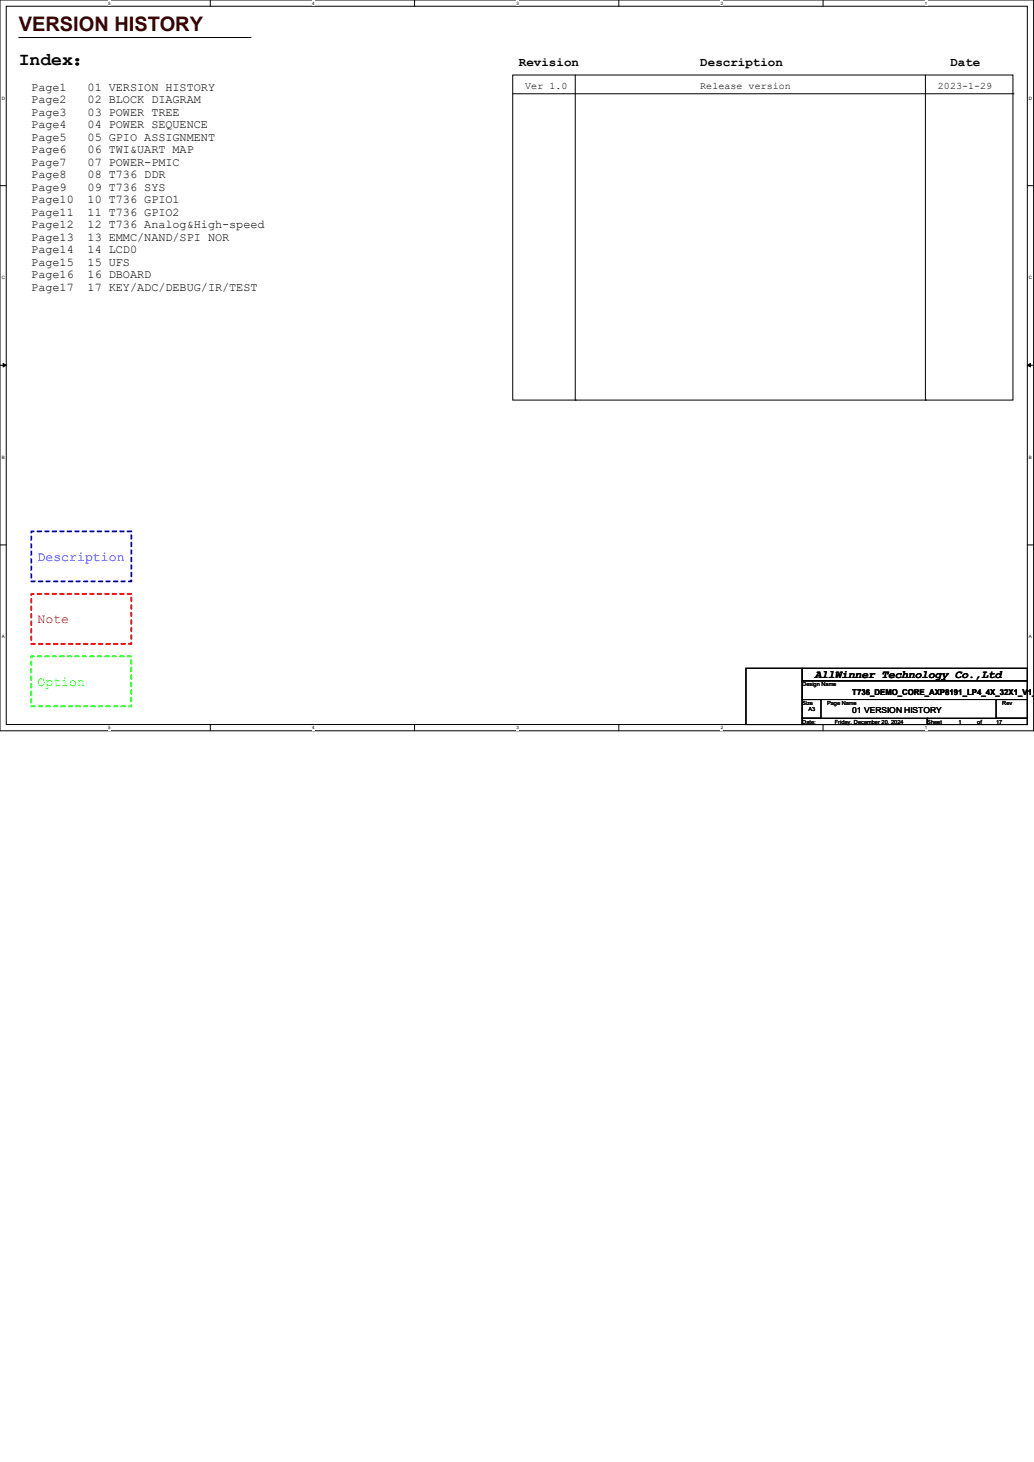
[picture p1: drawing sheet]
<svg xmlns="http://www.w3.org/2000/svg" width="210mm" height="297mm" viewBox="0 0 210 297" stroke-linecap="round" stroke-linejoin="round" font-family="sans-serif">
<defs><g id="words">
<text font-size="4.1" fill="#400000" x="3.8" y="6.3">VERSION HISTORY</text>
<text font-size="3.7" x="3.8" y="13.2">Index：</text>
<text font-size="2.7" fill="#00f" x="7.6" y="113.9">Description</text>
<text font-size="2.7" fill="#f00" x="7.6" y="126.6">Note</text>
<text font-size="2.7" fill="#0f0" x="7.6" y="139.3">Option</text>
<g font-size="2.5">
<text x="105.4" y="13.5">Revision</text>
<text x="142.2" y="13.5">Description</text>
<text x="193" y="13.5">Date</text>
</g>
<g font-size="2.4">
<text x="6.3" y="18.5">Page1</text>
<text x="6.3" y="21">Page2</text>
<text x="6.3" y="23.5">Page3</text>
<text x="17.8" y="21">02 BLOCK DIAGRAM</text>
<text x="17.8" y="18.5">01 VERSION HISTORY</text>
<text x="17.8" y="23.5">03 POWER TREE</text>
<text x="6.3" y="26.1">Page4</text>
<text x="6.3" y="28.6">Page5</text>
<text x="17.8" y="26.1">04 POWER SEQUENCE</text>
<text x="17.8" y="28.6">05 GPIO ASSIGNMENT</text>
<text x="6.3" y="31.2">Page6</text>
<text x="6.3" y="33.7">Page7</text>
<text x="17.8" y="31.2">06 TWI&amp;UART MAP</text>
<text x="17.8" y="33.7">07 POWER-PMIC</text>
<text x="6.3" y="36.2">Page8</text>
<text x="6.3" y="38.8">Page9</text>
<text x="6.3" y="41.3">Page10</text>
<text x="17.8" y="38.8">09 T736 SYS</text>
<text x="17.8" y="41.3">10 T736 GPIO1</text>
<text x="17.8" y="36.2">08 T736 DDR</text>
<text x="6.3" y="46.4">Page12</text>
<text x="6.3" y="43.9">Page11</text>
<text x="17.8" y="43.9">11 T736 GPIO2</text>
<text x="17.8" y="46.4">12 T736 Analog&amp;High-speed</text>
<text x="6.3" y="48.9">Page13</text>
<text x="6.3" y="51.5">Page14</text>
<text x="17.8" y="48.9">13 EMMC/NAND/SPI NOR</text>
<text x="17.8" y="51.5">14 LCD0</text>
<text x="6.3" y="54">Page15</text>
<text x="6.3" y="59.1">Page17</text>
<text x="6.3" y="56.6">Page16</text>
<text x="17.8" y="54">15 UFS</text>
<text x="17.8" y="59.1">17 KEY/ADC/DEBUG/IR/TEST</text>
<text x="17.8" y="56.6">16 DBOARD</text>
</g>
<text font-size="2.3" x="165.5" y="137.7">AllWinner Technology Co.,Ltd</text>
<g font-size="2">
<text x="106.7" y="18.1">Ver 1.0</text>
<text x="142.2" y="18.1">Release version</text>
<text x="190.5" y="18.1">2023-1-29</text>
</g>
<g font-size="1.7">
<text x="173.1" y="141.1">T736_DEMO_CORE_AXP8191_LP4_4X_32X1_V1_0</text>
<text x="173.1" y="144.9">01 VERSION HISTORY</text>
</g>
<g font-size="1.1">
<text x="162.9" y="139.4">Design Name</text>
<text x="162.9" y="143.2">Size</text>
<text x="168" y="143.2">Page Name</text>
<text x="203.6" y="143.2">Rev</text>
<text x="162.9" y="147">Date:</text>
<text x="164.2" y="144.5">A3</text>
<text x="169.5" y="147">Friday, December 20, 2024</text>
<text x="188.3" y="147">Sheet</text>
<text x="194.7" y="147">1</text>
<text x="198.5" y="147">of</text>
<text x="202.3" y="147">17</text>
</g>
<g font-size=".9">
<text x="22" y=".9">5</text>
<text x="63.4" y=".9">4</text>
<text x="104.9" y=".9">3</text>
<text x="146.4" y=".9">2</text>
<text x="187.9" y=".9">1</text>
<text x=".3" y="20.3">D</text>
<text x="209" y="20.3">D</text>
<text x=".3" y="56.7">C</text>
<text x="209" y="56.7">C</text>
<text x=".3" y="93.2">B</text>
<text x="209" y="93.2">B</text>
<text x=".3" y="129.7">A</text>
<text x="209" y="129.7">A</text>
<text x="22" y="148.1">5</text>
<text x="63.4" y="148.1">4</text>
<text x="104.9" y="148.1">3</text>
<text x="146.4" y="148.1">2</text>
<text x="187.9" y="148.1">1</text>
</g>
</g></defs>
<path d="M0 0h209.9v148.5h-209.9zM1.3 1.3h207.4v145.9h-207.4z" fill="none" stroke="#000" stroke-width=".2"/>
<g fill="#fff">
<path d="M22 .1h.5v1h-.5z"/>
<path d="M22 147.3h.5v1h-.5z"/>
</g>
<path d="M42.7 0v1.3M42.7 147.2v1.3" fill="none" stroke="#000" stroke-width=".2"/>
<g fill="#fff">
<path d="M63.4 .1h.5v1h-.5z"/>
<path d="M63.4 147.3h.5v1h-.5z"/>
</g>
<path d="M84.2 0v1.3M84.2 147.2v1.3" fill="none" stroke="#000" stroke-width=".2"/>
<g fill="#fff">
<path d="M104.9 .1h.5v1h-.5z"/>
<path d="M104.9 147.3h.5v1h-.5z"/>
</g>
<path d="M125.7 0v1.3M125.7 147.2v1.3" fill="none" stroke="#000" stroke-width=".2"/>
<g fill="#fff">
<path d="M146.4 .1h.5v1h-.5z"/>
<path d="M146.4 147.3h.5v1h-.5z"/>
</g>
<path d="M167.2 0v1.3M167.2 147.2v1.3" fill="none" stroke="#000" stroke-width=".2"/>
<g fill="#fff">
<path d="M187.9 .1h.5v1h-.5z"/>
<path d="M187.9 147.3h.5v1h-.5z"/>
<path d="M.3 19.5h.7v1h-.7z"/>
<path d="M209 19.5h.6v1h-.6z"/>
<path d="M.3 55.9h.7v1h-.7z"/>
<path d="M209 55.9h.6v1h-.6z"/>
</g>
<path d="M0 37.7h1.3M208.7 37.7h1.2" fill="none" stroke="#000" stroke-width=".2"/>
<g fill="#fff">
<path d="M.3 92.4h.6v1h-.6z"/>
<path d="M209 92.4h.6v1h-.6z"/>
</g>
<path d="M0 74.2h1.3M208.7 74.2h1.2" fill="none" stroke="#000" stroke-width=".2"/>
<path d="M.6 73.8l.7 .4-.7 .3zM208.7 74.2l.6-.4v.7z" fill="#000" stroke="#000" stroke-width=".2"/>
<g fill="#fff">
<path d="M.3 128.9h.6v1h-.6z"/>
<path d="M209 128.9h.5v1h-.5z"/>
</g>
<g fill="none" stroke="#000" stroke-width=".2">
<path d="M3.8 7.6h47M50.8 7.6h.1M104.1 15.2h101.6v66.1h-101.6zM104.1 19h101.6M116.8 15.2v66.1M188 15.2v66.1M205.7 19h.1M116.8 81.3h.1M188 81.3h.1M0 110.7h1.3M208.7 110.7h1.2M151.5 135.8h11.4v11.4h-11.4z"/>
<path d="M162.9 135.8h45.8v2.5h-45.8zM162.9 138.3h45.8v3.8h-45.8zM162.9 142.1h3.9v3.8h-3.9zM162.9 145.9h25.4v1.3h-25.4zM188.3 145.9h20.4v1.3h-20.4zM202.3 142.1h6.4v3.8h-6.4z"/>
</g>
<path d="M6.3 107.9h20.4v10.2h-20.4z" fill="none" stroke="#00f" stroke-width=".38" stroke-dasharray=".8 .8"/>
<path d="M6.3 120.6h20.4v10.2h-20.4z" fill="none" stroke="#f00" stroke-width=".38" stroke-dasharray=".8 .8"/>
<path d="M6.3 133.3h20.4v10.2h-20.4z" fill="none" stroke="#0f0" stroke-width=".38" stroke-dasharray=".8 .8"/>
<use href="#words"/>
</svg>
